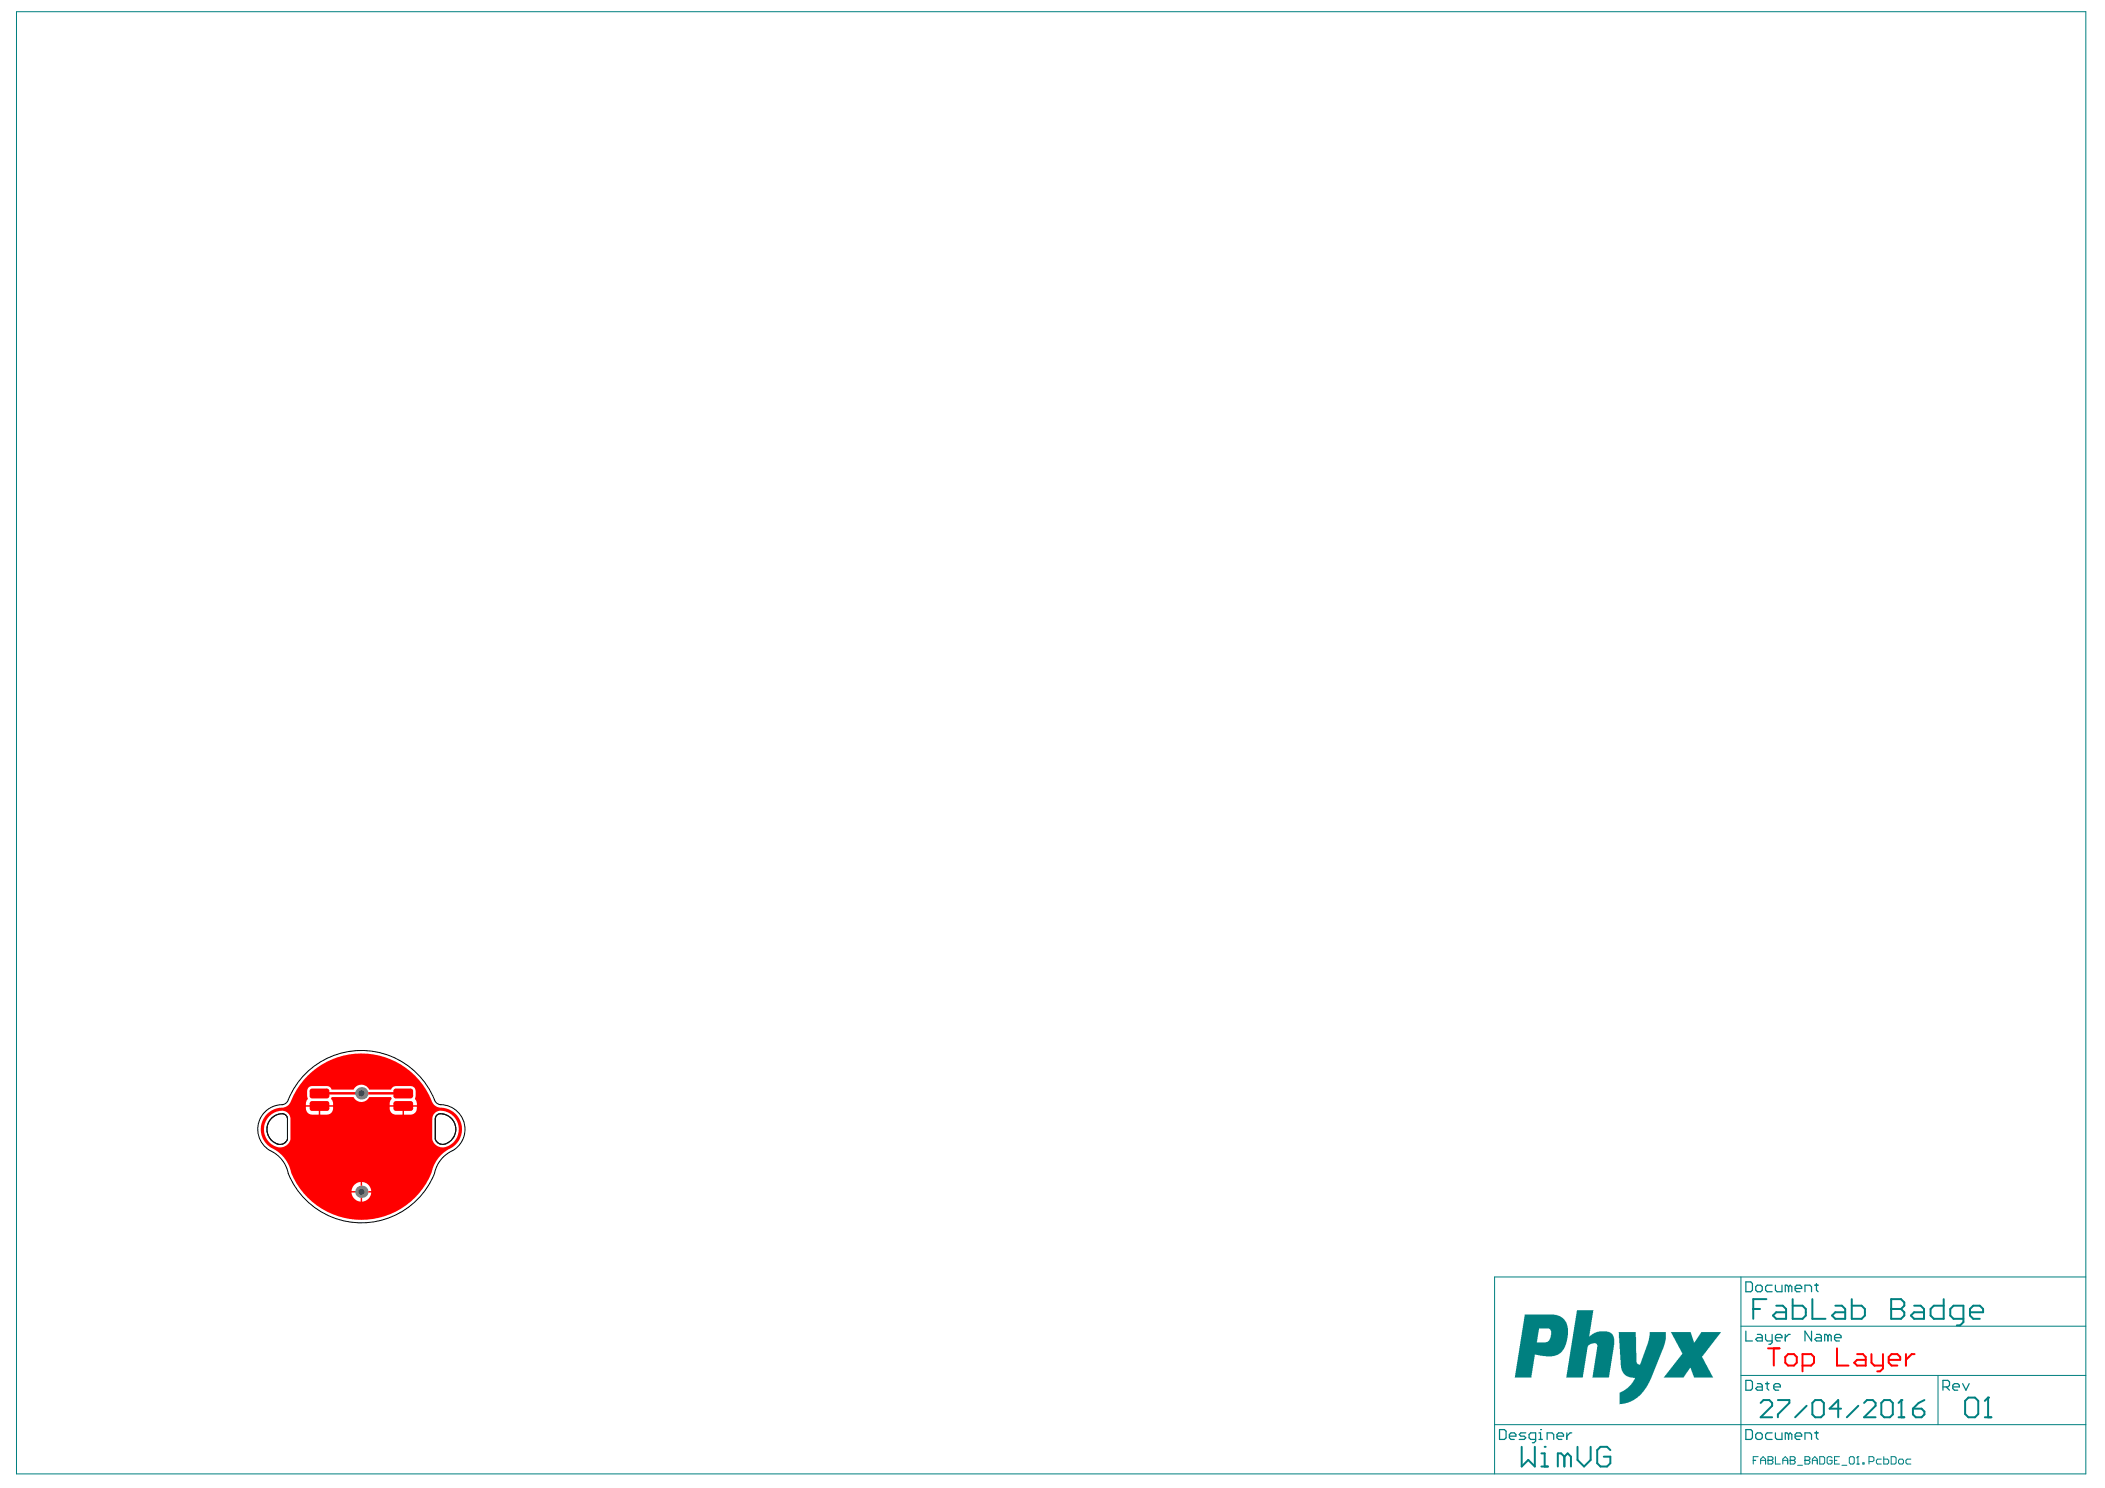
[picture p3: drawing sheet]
<svg xmlns="http://www.w3.org/2000/svg" width="297mm" height="210mm" viewBox="0 0 297 210" stroke-linecap="round" stroke-linejoin="round" font-family="sans-serif">
<g fill="#008080">
<path d="M228.4 187.9h2.4l.1 4.2 .1 .2 .3 .2h.2l1.1-3.1 .2-1.5h2.3v1.1l-.4 1.2-1.9 4.6-.7 1.3-1.1 1.1-.9 .6-.8 .2-.8 .1v-1.2a.45 .45 0 0 1 .4-.6l.8-.5 .5-.5 .5-.9-.6-.1-.6-.2-.4-.3-.3-.5-.1-.7z"/>
<path d="M235.8 187.9h2.8l.4 1.5 .2-.1 .9-1.4h2.8l-2.7 3.4 1.5 3h-2.6l-.5-1.3h-.1l-.9 1.3h-2.8l2.3-3.1a.34 .34 0 0 0 .1-.5z"/>
<path d="M222.5 184.8h2.4l-.7 3.7 .8-.5 .7-.2 1.3 .1 .4 .2 .3 .4 .1 .3v.9l-.8 4.6h-2.3l.7-4.1a.5 .5 0 0 0-.2-.7h-.6l-.3 .2a.59 .59 0 0 0-.3 .7l-.7 3.9h-2.3z"/>
<path d="M215.1 185.4h4.2l.9 .3 .6 .5 .4 .7 .1 .5-.1 1.3-.2 .9-.3 .7-.3 .4-.5 .4-.9 .2h-.9l-1.5-.2-.5 3.2h-2.4zM217.2 187.4l-.3 2h1.2l.3-.1 .4-.5 .1-.8a.56 .56 0 0 0-.3-.6z"/>
</g>
<path d="M38.3 157.7a1.62 1.62 0 0 1 2.1-.4l.2 .5v2.9a1.19 1.19 0 0 1-2 .4 2.2 2.2 0 0 1-.3-3.4zM61.6 157.3a1.68 1.68 0 0 1 2.3 .7 2.13 2.13 0 0 1-1.6 3.4l-.6-.3-.3-.4v-2.9z" fill="none" stroke="#808080" stroke-width=".14"/>
<g fill="none" stroke="#008080" stroke-width=".14">
<path d="M2.3 1.7h292v206.2h-292zM245.7 180.1v27.8M245.7 194h48.6M245.7 187.1h48.6M273.5 194v7M294.3 180.1h-83.4v27.8M210.9 201h83.4M247.4 206h.4M248.1 205.5h-.7v1M248.4 206h.7M248.4 206.5v-.7l.4-.3 .3 .3v.7M249.5 206h.1"/>
<path d="M249.5 205.5h.5l.2 .2v.1l-.2 .2 .2 .2v.2l-.2 .1h-.5zM249.5 206h.5M250.5 205.5v1h.7M251.6 206h.7M251.6 206.5v-.7l.3-.3 .4 .3v.7M252.6 206h.1M252.6 205.5h.5l.2 .2v.1l-.2 .2 .2 .2v.2l-.2 .1h-.5zM252.6 206h.5M253.7 206.7h.7M254.7 206h.1M254.7 205.5h.5l.2 .2v.1l-.2 .2 .2 .2v.2l-.2 .1h-.5zM254.7 206h.5"/>
<path d="M255.7 206h.7M255.7 206.5v-.7l.4-.3 .3 .3v.7M256.8 205.5h.5l.2 .2v.7l-.2 .1h-.5zM258.5 205.7l-.1-.2h-.4l-.2 .2v.7l.2 .1h.4l.1-.1v-.4h-.3M258.9 206h.3M259.6 205.5h-.7v1h.7M259.9 206.7h.7M261 205.7l.1-.2h.4l.2 .2v.7l-.2 .1h-.4l-.1-.1zM262 206.5h.3M262.2 205.5h.1M262.2 205.5v1M262.2 205.5l-.2 .2"/>
<path d="M262.9 206.4h.1v.1h-.1zM263.7 206.2h.6l.1-.2v-.3l-.1-.2h-.6v1M265.5 205.8h-.5l-.2 .2v.4l.2 .1h.5M265.8 205.5v1h.5l.2-.1v-.4l-.2-.2h-.5M266.9 205.5h.5l.2 .2v.7l-.2 .1h-.5zM267.9 206l.2-.2h.3l.2 .2v.4l-.2 .1h-.3l-.2-.1zM269.6 205.8h-.5l-.2 .2v.4l.2 .1h.5"/>
</g>
<g fill="none" stroke="#008080" stroke-width=".17">
<path d="M246.4 194.7h.7l.2 .3v.9l-.2 .2h-.7zM246.4 180.8h.7l.2 .3v.9l-.2 .2h-.7zM246.4 187.8v1.4h.9M247.8 181.5l.2-.2h.4l.3 .2v.5l-.3 .2h-.4l-.2-.2zM248 195.2h.4l.3 .2v.7h-.7l-.2-.2 .2-.3h.7M248 188.2h.4l.3 .3v.7h-.7l-.2-.3 .2-.2h.7M249.1 195.2h.5M249.1 188.2v.7l.3 .3h.7M249.4 195v.9l.2 .2M250.1 181.3h-.7l-.3 .2v.5l.3 .2h.7M250.1 188.2v1.2l-.3 .2h-.2M250.3 195.6h.9v-.2l-.2-.2h-.5l-.2 .2v.5l.2 .2h.5"/>
<path d="M250.5 188.7h1v-.2l-.3-.3h-.4l-.3 .3v.4l.3 .3h.4M250.5 181.3v.7l.3 .2h.7v-.9M251.9 188.2v1M252.4 181.5l-.2-.2h-.3v.9M252.4 181.5l.2-.2 .2 .2v.7M252.4 181.5v.7M252.6 188.2h-.2l-.5 .5M253.3 181.8h.9v-.3l-.2-.2h-.5l-.2 .2v.5l.2 .2h.5M254.7 182.2v-.9h.7l.2 .2v.7M255.6 187.8v1.4l-.9-1.4v1.4M256.1 181.3h.5M256.3 188.2h.5l.2 .3v.7h-.7l-.2-.3 .2-.2h.7"/>
<path d="M256.3 181.1v.9l.3 .2M257.9 188.5l-.2-.3h-.2v1M257.9 188.5v.7M257.9 188.5l.3-.3 .2 .3v.7M258.9 188.7h.9v-.2l-.2-.3h-.5l-.2 .3v.4l.2 .3h.5M274.2 195.6h.7l.2-.2v-.4l-.2-.3h-.7v1.4M274.6 195.6l.5 .5M275.6 195.6h.9v-.2l-.2-.2h-.5l-.2 .2v.5l.2 .2h.5M277 195.2l.4 .9 .5-.9M211.6 201.7h.7l.2 .2v.9l-.2 .3h-.7zM213 202.6h.9v-.2l-.2-.3h-.5l-.2 .3v.4l.2 .3h.5M215.3 202.1h-.7l-.2 .3 .2 .2h.5l.2 .2-.2 .3h-.7"/>
<path d="M216.7 203.1h-.7l-.2-.3v-.4l.2-.3h.7v1.2l-.2 .2h-.3M217.2 203.1h.4M217.2 202.1h.2v1M217.4 201.7h.1M218.3 203.1v-1h.7l.2 .3v.7M219.7 202.6h.9v-.2l-.2-.3h-.5l-.2 .3v.4l.2 .3h.5M221.1 202.1v1M221.8 202.1h-.2l-.5 .5M246.4 201.7h.7l.2 .2v.9l-.2 .3h-.7zM247.8 202.4l.2-.3h.4l.3 .3v.4l-.3 .3h-.4l-.2-.3zM250.1 202.1h-.7l-.3 .3v.4l.3 .3h.7M250.5 202.1v.7l.3 .3h.7v-1"/>
<path d="M252.4 202.4l-.2-.3h-.3v1M252.4 202.4v.7M252.4 202.4l.2-.3 .2 .3v.7M253.3 202.6h.9v-.2l-.2-.3h-.5l-.2 .3v.4l.2 .3h.5M254.7 203.1v-1h.7l.2 .3v.7M256.1 202.1h.5M256.3 201.9v.9l.3 .3"/>
</g>
<g fill="none" stroke="#008080" stroke-width=".28">
<path d="M247.4 184.6h.9M248.4 197.9l.5-.4h.8l.4 .4v.4l-1.7 1.6h1.7M249.3 183.3h-1.9v2.7M250.6 184.2h1l.4 .4v1.4h-1.4l-.4-.4 .4-.5h1.4M250.9 197.5h1.6v.4l-1.6 1.6v.4M253 183.3v2.7h1.4l.4-.4v-1l-.4-.4h-1.4M254.9 198.3l-1.6 1.6M255.7 183.3v2.7h1.9M255.7 197.9l.4-.4h.9l.4 .4v1.6l-.4 .4h-.9l-.4-.4zM259 184.2h.9l.5 .4v1.4h-1.4l-.5-.4 .5-.5h1.4M259.8 198.7h-1.6l1.2-1.2v2.4M261.3 183.3v2.7h1.4l.5-.4v-1l-.5-.4h-1.4"/>
<path d="M262.2 198.3l-1.6 1.6M263 197.9l.4-.4h.9l.4 .4v.4l-1.7 1.6h1.7M265.5 197.9l.4-.4h.8l.4 .4v1.6l-.4 .4h-.8l-.4-.4zM266.9 184.6h.1M266.9 183.3h1.4l.4 .4v.5l-.4 .4 .4 .5v.5l-.4 .4h-1.4zM266.9 184.6h1.4M267.9 199.9h.8M268.3 197.5h.1M268.3 197.5v2.4M268.3 197.5l-.4 .4M269.9 198.7h1.3l.4 .4v.4l-.4 .4h-.9l-.4-.4zM270.1 184.2h.9l.5 .4v1.4h-1.4l-.5-.4 .5-.5h1.4"/>
<path d="M271.6 197.5l-.9 .4-.8 .8M274.3 183.3v2.7h-1.4l-.5-.4v-1l.5-.4h1.4M277.1 186h-1.4l-.5-.4v-1l.5-.4h1.4v2.3l-.5 .5h-.5M277.3 197.6l.5-.4h.9l.5 .4v1.9l-.5 .4h-.9l-.5-.4zM278 185.1h1.8v-.5l-.4-.4h-1l-.4 .4v1l.4 .4h1M280.1 199.9h.9M280.5 197.2h.1M280.5 197.2v2.7M280.5 197.2l-.4 .4M214.7 204.1v2.8l1-1 .9 1v-2.8M217.5 206.9h.9M217.5 205h.5v1.9"/>
<path d="M218 204.1h.1M220.8 205.5l-.5-.5h-.5v1.9M220.8 205.5v1.4M220.8 205.5l.4-.5 .5 .5v1.4M222.6 204.1v1.8l.9 1 1-1v-1.8M227.2 204.6l-.4-.5h-1l-.4 .5v1.8l.4 .5h1l.4-.5v-.9h-.9"/>
</g>
<path d="M37.7 157.1a3.3 3.3 0 0 1 2.3-.9 1.58 1.58 0 0 0 1.2-1.2 10.7 10.7 0 0 1 10.1-6.4 10.7 10.7 0 0 1 9.8 7 2.45 2.45 0 0 0 1.8 .8 3.1 3.1 0 0 1 2.3 2.8 3.1 3.1 0 0 1-2.1 3 4.9 4.9 0 0 0-2.2 3.3 10.7 10.7 0 0 1-10.5 6.6 10.7 10.7 0 0 1-9.7-7.8 5.5 5.5 0 0 0-2.7-2.6 3.1 3.1 0 0 1-.3-4.6zM43.5 153.4a1.38 1.38 0 0 0-.1 1.4v.2l-.2 .4v.5h3.8v-.5l-.3-.4 .1-.2h3.1a1.21 1.21 0 0 0 1.1 .7 1.21 1.21 0 0 0 1.1-.7h3.1l.1 .2-.3 .4v.5h3.8v-.5l-.2-.4v-.4a1.27 1.27 0 0 0-.2-1.2l-.5-.2h-2l-.4 .1-.3 .4h-3.1a1.21 1.21 0 0 0-1.1-.7 1.21 1.21 0 0 0-1.1 .7h-3.1l-.3-.4-.4-.1h-2.1zM38 157.4a2.54 2.54 0 0 0-.6 2.9 2.54 2.54 0 0 0 2.4 1.5 1.45 1.45 0 0 0 1.2-1.1v-2.8a1.18 1.18 0 0 0-1.1-1.2 2.63 2.63 0 0 0-1.9 .7zM57 156.1v1.1a1.65 1.65 0 0 0 1.6-.2l.2-.4v-.5zM55 156.1v.3a.88 .88 0 0 0 .9 .8h.9v-1.1zM45.2 156.1v1.1a1.65 1.65 0 0 0 1.5-.2l.3-.4v-.5zM43.2 156.1v.3a.88 .88 0 0 0 .8 .8h1v-1.1zM61.3 157l-.2 .4-.1 .5v2.8a1.68 1.68 0 0 0 1.3 1.1 1.68 1.68 0 0 0 1.7-.6 2.58 2.58 0 0 0 .5-3.1 2.58 2.58 0 0 0-2.8-1.3zM51.1 166.7v1.3h1.3a1.37 1.37 0 0 0-1.3-1.3zM50 167.1l-.3 .5-.1 .4h1.3v-1.3l-.4 .1zM51.1 168.2v1.3a1.37 1.37 0 0 0 1.3-1.3zM49.6 168.2a1.37 1.37 0 0 0 1.3 1.3v-1.3z" fill="#f00"/>
<path d="M38.3 157.7a1.62 1.62 0 0 1 2.1-.4l.2 .5v2.9a1.19 1.19 0 0 1-2 .4 2.2 2.2 0 0 1-.3-3.4zM61.6 157.3a1.68 1.68 0 0 1 2.3 .7 2.13 2.13 0 0 1-1.6 3.4l-.6-.3-.3-.4v-2.9z" fill="none" stroke="#808080" stroke-width=".14"/>
<path d="M45.8 154.2v.1M45.8 154.2h10.4M56.2 154.2v.1" fill="none" stroke="#f00" stroke-width=".35"/>
<path d="M249.5 190.2h1.6M250.3 190.2v2.4M251.9 191.4l.4-.4h.8l.4 .4v.8l-.4 .4h-.8l-.4-.4zM254.4 192.6h1.2l.4-.4v-.8l-.4-.4h-1.2v2.4M259.2 190.2v2.4h1.6M262.1 191h.8l.4 .4v1.2h-1.2l-.4-.4 .4-.4h1.2M264.1 191v1.2l.4 .4h1.2M265.7 191v2l-.4 .4h-.4M266.5 191.8h1.6v-.4l-.4-.4h-.8l-.4 .4v.8l.4 .4h.8M269 191v1.6M270.2 191h-.4l-.8 .8" fill="none" stroke="#f00" stroke-width=".28"/>
<circle cx="51" cy="154.2" r=".87" fill="#808080"/>
<circle cx="51" cy="154.2" r=".42" fill="#1f4769"/>
<circle cx="51" cy="168.1" r=".87" fill="#808080"/>
<circle cx="51" cy="168.1" r=".42" fill="#1f4769"/>
<g fill="#f00">
<path d="M43.7 153.9l.3-.3h2.1l.4 .3v.7l-.4 .3h-2.1l-.3-.3z" fill-rule="evenodd"/>
<path d="M43.7 155.7l.3-.4h2.1l.4 .4v.7l-.4 .3h-2.1l-.3-.3z" fill-rule="evenodd"/>
<path d="M55.5 155.7l.4-.4h2l.4 .4v.7l-.4 .3h-2l-.4-.3z" fill-rule="evenodd"/>
<path d="M55.5 153.9l.4-.3h2l.4 .3v.7l-.4 .3h-2l-.4-.3z" fill-rule="evenodd"/>
</g>
<g fill="#f00">
<path d="M43.7 153.9h.3zM43.7 153.7l.3-.1v.3h-.3z"/>
<path d="M44 154.6v.3zM43.7 154.6h.3v.3h-.1z"/>
<path d="M46.1 154.6h.4zM46.1 154.6h.4l-.1 .2-.3 .1z"/>
<path d="M46.1 153.6v.3zM46.1 153.6l.3 .1 .1 .2h-.4z"/>
<path d="M43.7 155.7h.3zM43.7 155.5l.3-.2v.4h-.3z"/>
<path d="M44 156.4v.3zM43.7 156.4h.3v.3h-.1z"/>
<path d="M46.1 156.4h.4zM46.1 156.4h.4l-.1 .1-.3 .2z"/>
<path d="M46.1 155.3v.4zM46.1 155.3l.3 .2 .1 .2h-.4z"/>
<path d="M55.5 155.7h.4zM55.6 155.5l.3-.2v.4h-.4z"/>
<path d="M55.9 156.4v.3zM55.5 156.4h.4v.3h-.2z"/>
<path d="M57.9 156.4h.4zM57.9 156.4h.4l-.2 .3h-.2z"/>
<path d="M57.9 155.3v.4zM57.9 155.3l.2 .1 .2 .3h-.4z"/>
<path d="M55.5 153.9h.4zM55.6 153.7l.3-.1v.3h-.4z"/>
<path d="M55.9 154.6v.3zM55.5 154.6h.4v.3l-.3-.1z"/>
<path d="M57.9 154.6h.4zM57.9 154.6h.4l-.1 .2-.3 .1z"/>
<path d="M57.9 153.6v.3zM57.9 153.6h.2l.2 .3h-.4z"/>
</g>
<path d="M38.3 157.7a1.62 1.62 0 0 1 2.1-.4l.2 .5v2.9a1.19 1.19 0 0 1-2 .4 2.2 2.2 0 0 1-.3-3.4zM61.6 157.3a1.68 1.68 0 0 1 2.3 .7 2.13 2.13 0 0 1-1.6 3.4l-.6-.3-.3-.4v-2.9z" fill="none" stroke="#808080" stroke-width=".14"/>
<path d="M37.2 157.1a3.9 3.9 0 0 1 2.9-1.3l.5-.4a11.2 11.2 0 0 1 10.4-7.2 11.2 11.2 0 0 1 10.4 7.2 1.43 1.43 0 0 0 1.4 .5 3.5 3.5 0 0 1 2.8 3.2 3.5 3.5 0 0 1-2.3 3.5 4.5 4.5 0 0 0-2 2.9 11.1 11.1 0 0 1-10.9 7 11.1 11.1 0 0 1-10.1-8.1 4.5 4.5 0 0 0-2.2-2.1 3.5 3.5 0 0 1-.9-5.2zM38.2 157.8a1.63 1.63 0 0 1 2.2-.4l.2 .5v2.8a1.18 1.18 0 0 1-2 .4 2.2 2.2 0 0 1-.4-3.3zM61.6 157.4a1.22 1.22 0 0 1 1.6 0 2.17 2.17 0 0 1 1.1 2.3 2.17 2.17 0 0 1-1.8 1.7 1.1 1.1 0 0 1-1.1-.7v-2.8z" fill="none" stroke="#000" stroke-width=".14"/>
</svg>
